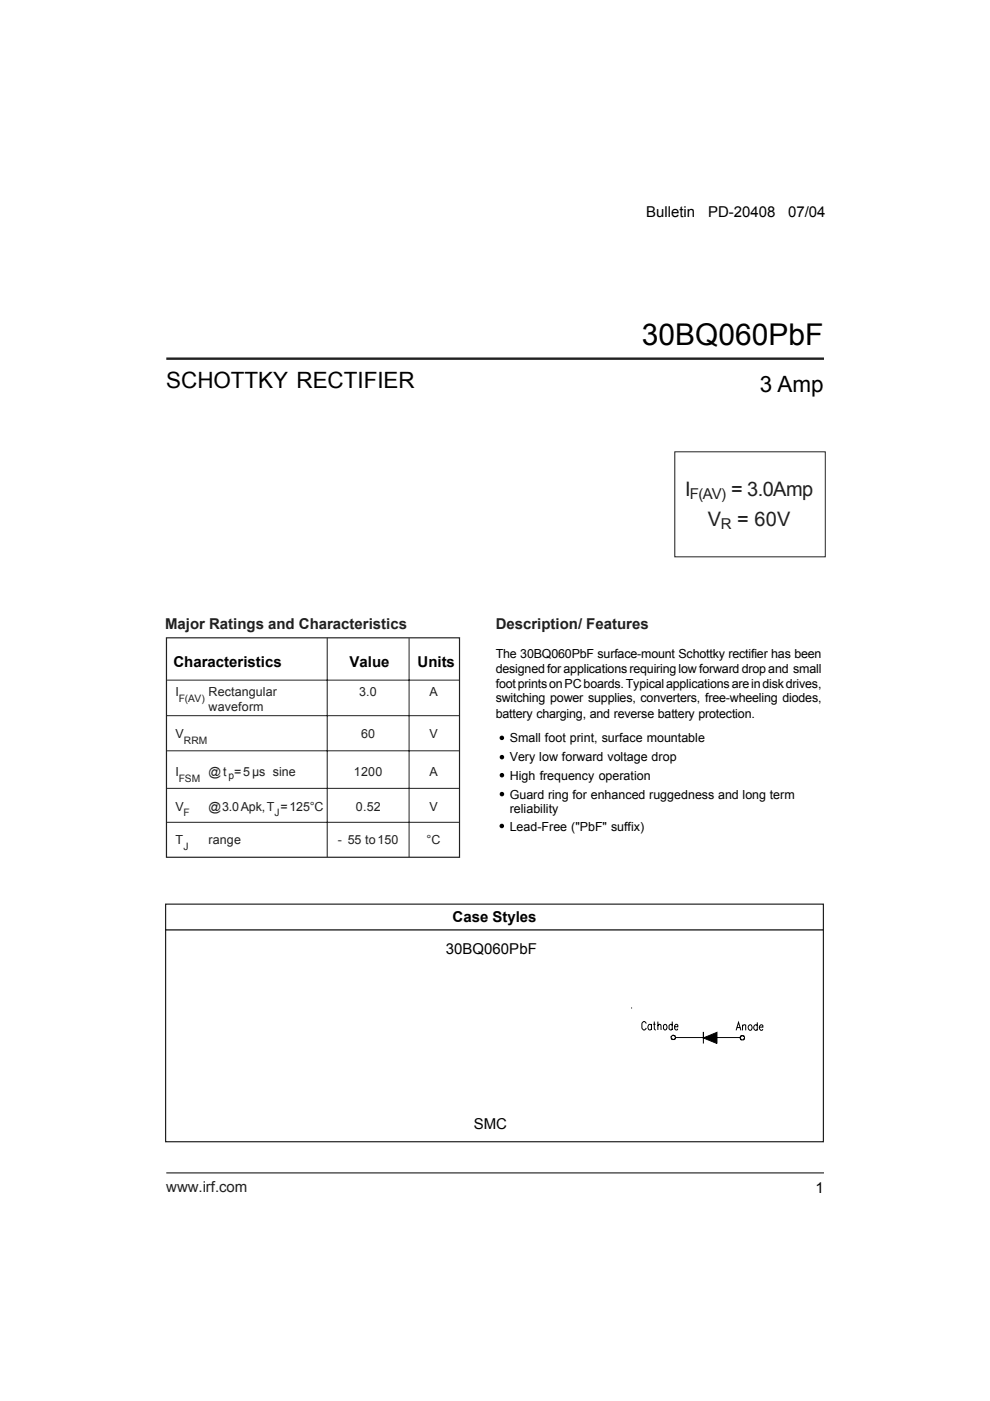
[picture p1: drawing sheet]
<svg xmlns="http://www.w3.org/2000/svg" width="210mm" height="297mm" viewBox="0 0 210 297" stroke-linecap="round" stroke-linejoin="round" font-family="sans-serif">
<defs><g id="words">
<text font-size="6.3" x="136.1" y="73.3">30BQ060PbF</text>
<g font-size="4.8">
<text x="35.3" y="82.2">SCHOTTKY RECTIFIER</text>
<text x="161.1" y="83.2">3 Amp</text>
</g>
<g font-size="4.2" fill="#231f20">
<text x="145.2" y="105.2">I</text>
<text x="155" y="105.2">= 3.0Amp</text>
<text x="150.1" y="111.5">V</text>
<text x="156.3" y="111.5">= 60V</text>
</g>
<g font-size="3.2">
<text x="137" y="45.9">Bulletin</text>
<text x="150.1" y="45.9">PD-20408</text>
<text x="167.1" y="45.9">07/04</text>
<text x="36.8" y="141.4">Characteristics</text>
<text x="74.1" y="141.4">Value</text>
<text x="88.5" y="141.4">Units</text>
<text x="96" y="195.5">Case Styles</text>
<text x="94.5" y="202.2">30BQ060PbF</text>
<text x="100.5" y="239.5">SMC</text>
<text x="172.9" y="252.9">1</text>
</g>
<g font-size="3.2" fill="#231f20">
<text x="146.3" y="105.8">F(AV)</text>
<text x="152.9" y="112.2">R</text>
<text x="35" y="133.4">Major Ratings and Characteristics</text>
<text x="105.1" y="133.4">Description/ Features</text>
<text x="35.3" y="252.7">www.irf.com</text>
</g>
<g font-size="2.6">
<text x="105.1" y="139.5">The 30BQ060PbF surface-mount Schottky rectifier has been</text>
<text x="105.1" y="142.6">designed for applications requiring low forward drop and small</text>
<text x="105.1" y="145.8">foot prints on PC boards. Typical applications are in disk drives,</text>
<text x="105.1" y="148.9">switching power supplies, converters, free-wheeling diodes,</text>
<text x="105.1" y="152.2">battery charging, and reverse battery protection.</text>
<text x="108.1" y="157.4">Small foot print, surface mountable</text>
<text x="108.1" y="161.4">Very low forward voltage drop</text>
<text x="108.1" y="165.4">High frequency operation</text>
<text x="108.1" y="169.3">Guard ring for enhanced ruggedness and long term</text>
<text x="108.1" y="172.3">reliability</text>
<text x="108.1" y="176.3">Lead-Free (&quot;PbF&quot; suffix)</text>
</g>
<g font-size="2.6" fill="#231f20">
<text x="37.2" y="147.5">I</text>
<text x="44.2" y="147.5">Rectangular</text>
<text x="76.2" y="147.5">3.0</text>
<text x="91.1" y="147.5">A</text>
<text x="44.2" y="150.7">waveform</text>
<text x="37.2" y="156.5">V</text>
<text x="76.6" y="156.5">60</text>
<text x="91.1" y="156.5">V</text>
<text x="37.2" y="164.4">I</text>
<text x="44.2" y="164.4">@ t = 5 µs sine</text>
<text x="75.1" y="164.4">1200</text>
<text x="91.1" y="164.4">A</text>
<text x="37.2" y="171.9">V</text>
<text x="44.2" y="171.9">@3.0 Apk, T = 125°C</text>
<text x="75.5" y="171.9">0.52</text>
<text x="91.1" y="171.9">V</text>
<text x="37.2" y="179">T</text>
<text x="44.2" y="179">range</text>
<text x="71.7" y="179">- 55 to 150</text>
<text x="90.5" y="179">°C</text>
</g>
<g font-size="2.2" fill="#231f20">
<text x="37.9" y="148.8">F(AV)</text>
<text x="39" y="157.7">RRM</text>
<text x="37.9" y="165.7">FSM</text>
<text x="48.5" y="165.2">p</text>
<text x="38.9" y="173.1">F</text>
<text x="58.2" y="173.1">J</text>
<text x="38.9" y="180.3">J</text>
</g>
</g></defs>
<path d="M35.3 76h139.4" fill="none" stroke="#231f20" stroke-width=".51"/>
<path d="M35.3 248.7h139.4" fill="none" stroke="#000" stroke-width=".21"/>
<path d="M143.1 95.8h31.9v22.3h-31.9zM69.4 135.2v46.5M86.7 135.3v46.4M35.3 159.2h62M35.3 151.7h62M35.4 144.2h61.9M35.3 167.1h62M35.3 174.3h62" fill="none" stroke="#231f20" stroke-width=".21"/>
<path d="M35.3 135.2h62.1v46.6h-62.1zM35.1 191.7h139.5v50.4h-139.5z" fill="none" stroke="#231f20" stroke-width=".25"/>
<g fill="#000">
<circle cx="106.4" cy="156.4" r=".48"/>
<circle cx="106.4" cy="160.5" r=".48"/>
<circle cx="106.4" cy="168.4" r=".48"/>
<circle cx="106.4" cy="164.4" r=".48"/>
</g>
<path d="M35.1 197.2h139.4" fill="none" stroke="#000" stroke-width=".25"/>
<path d="M133.8 213.7h29.9v12.4h-29.9z" fill="#fff"/>
<g fill="none" stroke="#000" stroke-width=".21">
<path d="M133.8 213.7h.1M137 217l-.3-.4h-.3l-.3 .4 .1 1.1 .2 .3h.3l.3-.5M138.1 217.4a.35 .35 0 0 0-.3-.2 .35 .35 0 0 0-.4 .2v.7a.35 .35 0 0 0 .4 .3 .35 .35 0 0 0 .3-.3M138.1 217.2v1.2M138.6 217.2h.4M138.7 216.6v1.4l.1 .3 .3 .1M139.5 217.5l.2-.3 .4 .1 .1 1.1M139.5 216.6v1.8M140.7 217.4l.2-.2a.6 .6 0 0 1 .5 .6 .6 .6 0 0 1-.5 .6l-.2-.3zM142.4 219.7a.48 .48 0 0 1 .6-.1 .48 .48 0 0 1 .1 .7l-.6 .1-.2-.3zM142.5 217.4l-.1-.2h-.3l-.2 .2v.7l.2 .3h.3l.1-.3M142.5 216.6v1.8"/>
<path d="M143 217.7h.7v-.3l-.2-.2h-.2l-.3 .2v.7l.3 .3h.2l.2-.3M143.2 220h13.7M149.1 218.8v2.4M156.1 218.5l.5-1.7 .5 1.7M156.2 217.9h.7M157.1 219.6h.2a.44 .44 0 0 1 .5 .2 .44 .44 0 0 1-.1 .6l-.5 .1-.2-.2-.1-.4zM157.4 217.6l.4-.3 .3 .1v1.1M157.4 217.3v1.2M158.7 217.5l.3-.2a.6 .6 0 0 1 .5 .6 .6 .6 0 0 1-.5 .6 .68 .68 0 0 1-.3-1zM160.6 217.5l-.5-.2a.63 .63 0 0 0-.3 .6 .63 .63 0 0 0 .5 .6l.3-.3M160.6 216.8v1.7M161 217.8h.7v-.4l-.4-.1a.63 .63 0 0 0-.3 .6 .63 .63 0 0 0 .5 .6l.2-.3"/>
<path d="M149.1 220.1l2.9-1.2v2.3z"/>
</g>
<g fill="#000">
<path d="M149.1 220.1l2.9-1.2v2.3z"/>
<circle cx="106.4" cy="175.1" r=".48"/>
</g>
<use href="#words"/>
</svg>
